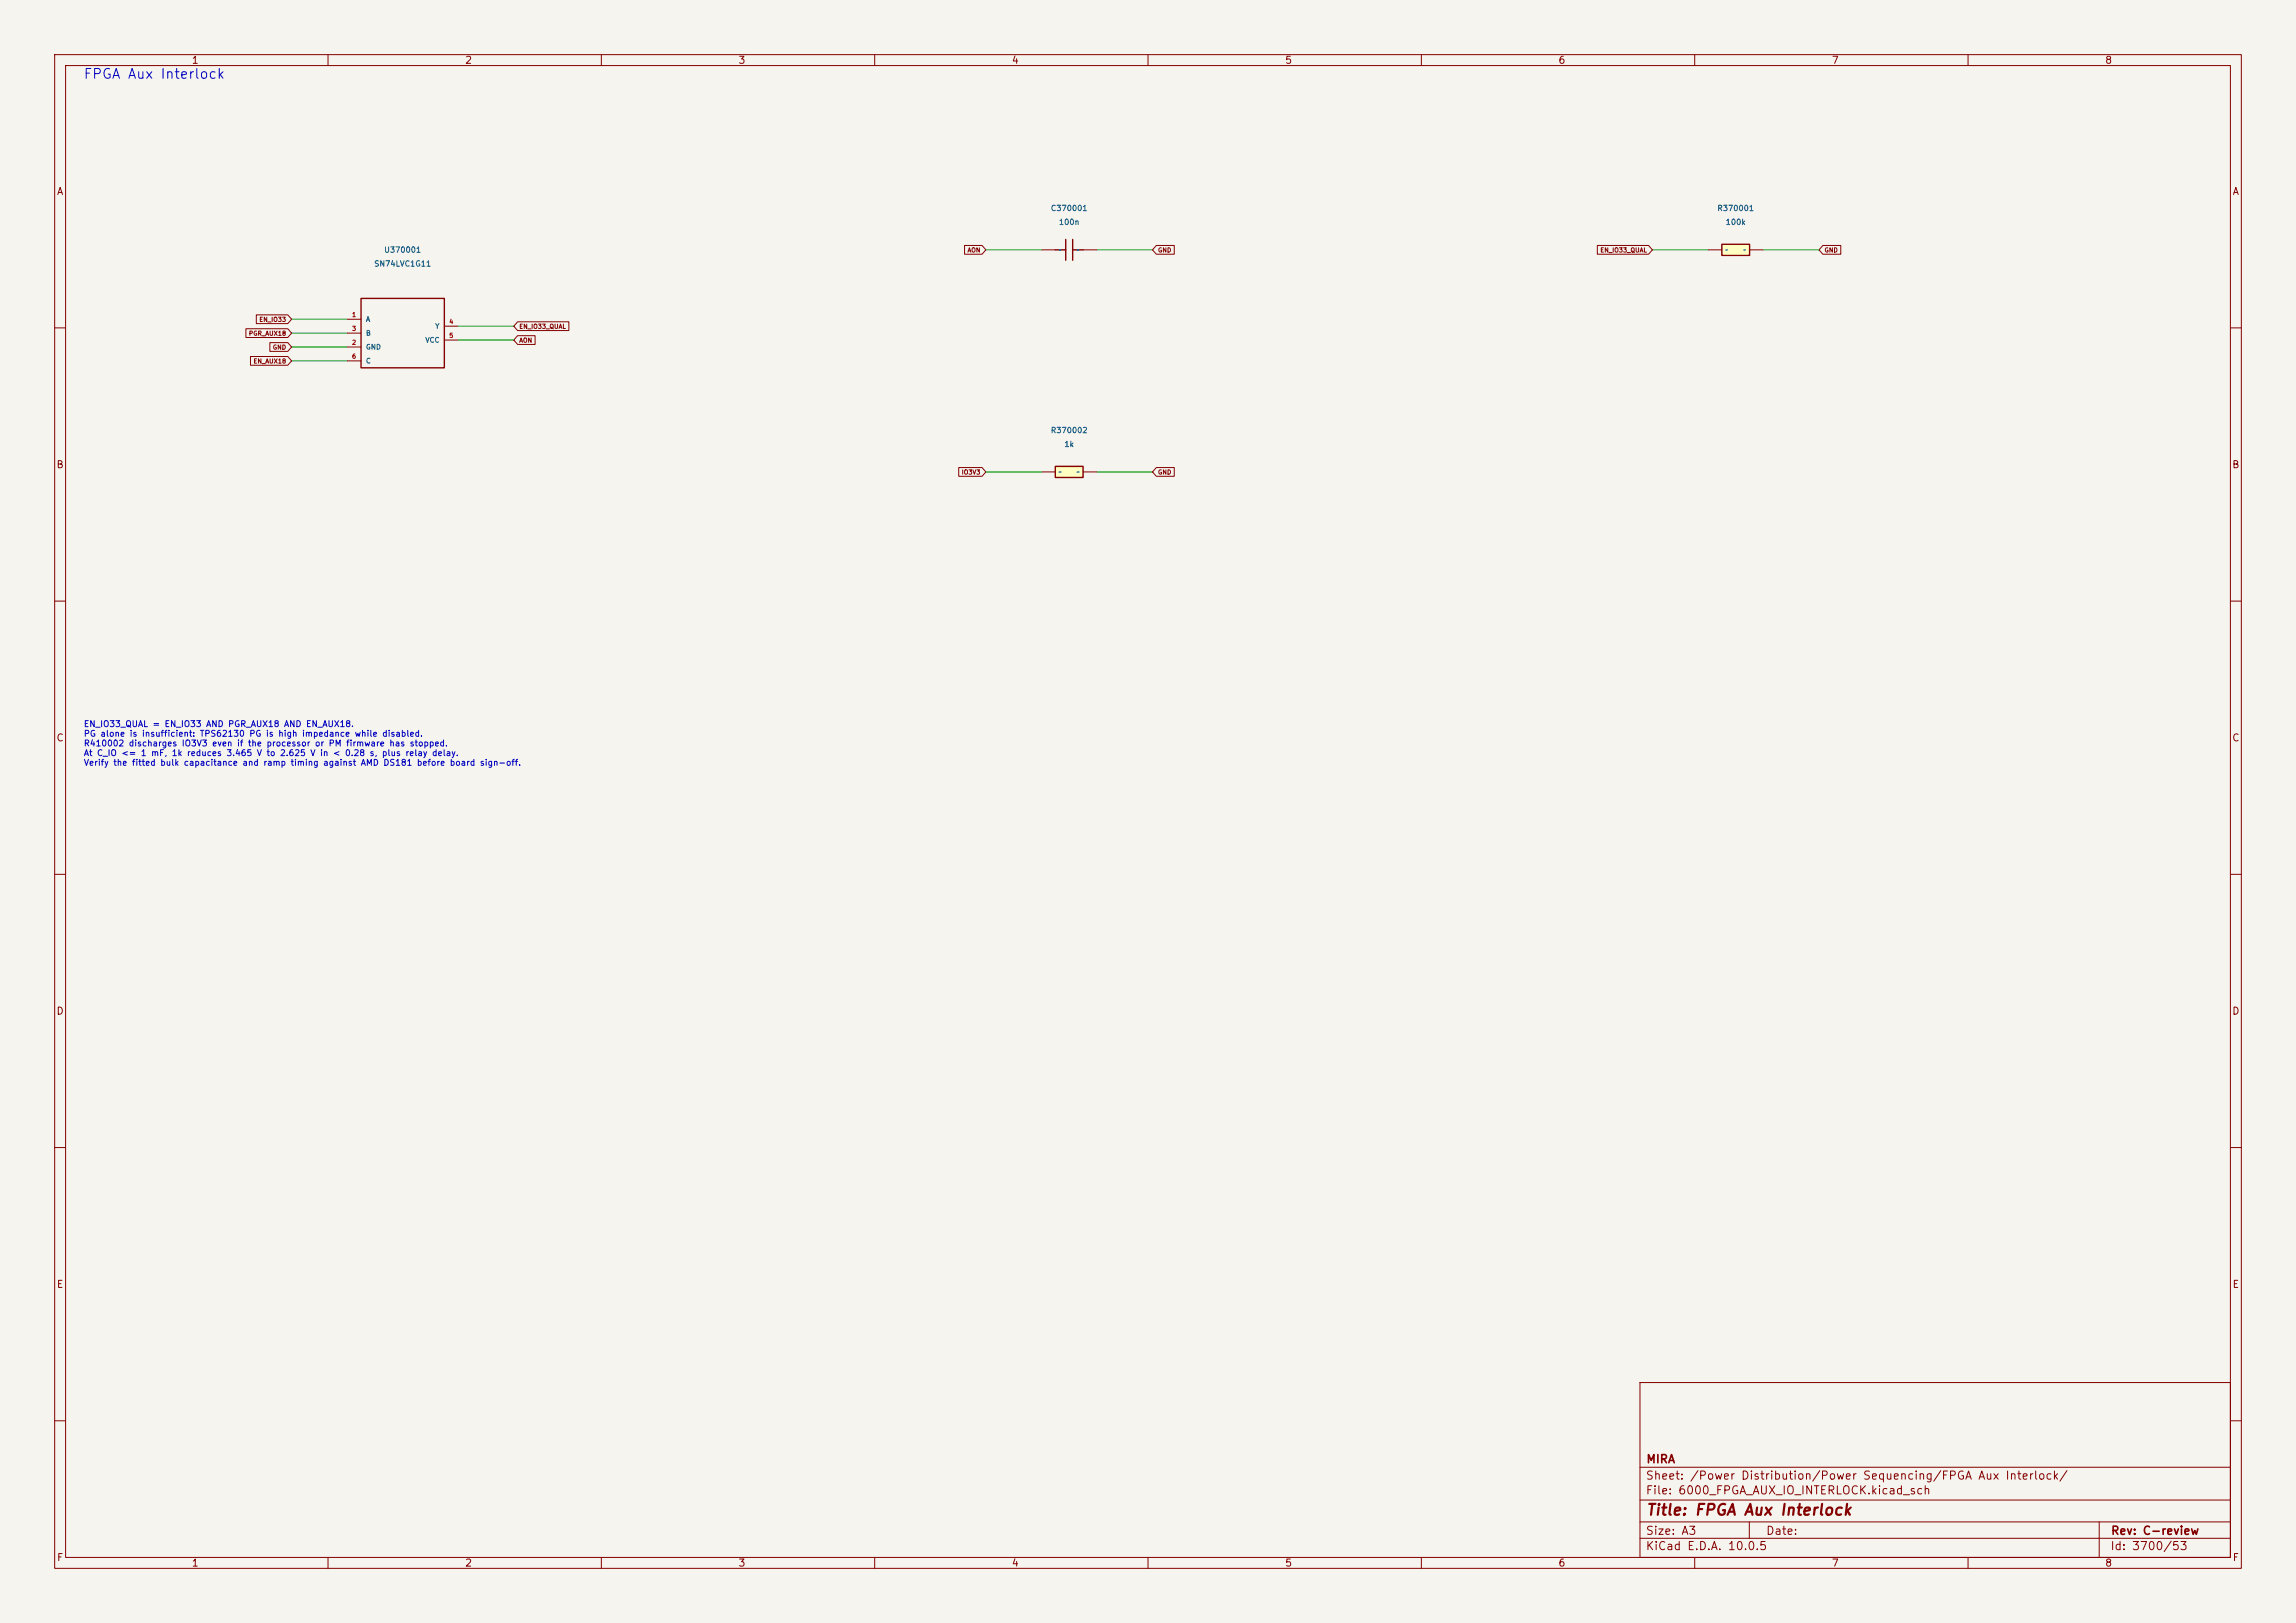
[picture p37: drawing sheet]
<svg xmlns="http://www.w3.org/2000/svg" width="420mm" height="297mm" viewBox="0 0 420 297" stroke-linecap="round" stroke-linejoin="round" font-family="sans-serif">
<defs><g id="words">
<text font-size="2" fill="#840000" x="301" y="277.8">Title: FPGA Aux Interlock</text>
<text font-size="1.8" fill="#0000c2" x="15.2" y="14.9">FPGA Aux Interlock</text>
<g font-size="1.5" fill="#840000">
<text x="301" y="268.1">MIRA</text>
<text x="300.9" y="273.8">File: 6000_FPGA_AUX_IO_INTERLOCK.kicad_sch</text>
<text x="300.9" y="271.1">Sheet: /Power Distribution/Power Sequencing/FPGA Aux Interlock/</text>
<text x="300.9" y="281.2">Size: A3</text>
<text x="322.9" y="281.2">Date:</text>
<text x="386" y="281.2">Rev: C-review</text>
<text x="300.9" y="284">KiCad E.D.A. 10.0.5</text>
<text x="385.9" y="284">Id: 3700/53</text>
</g>
<g font-size="1.3" fill="#840000">
<text x="35" y="12">1</text>
<text x="85" y="12">2</text>
<text x="135" y="12">3</text>
<text x="185" y="12">4</text>
<text x="235" y="12">5</text>
<text x="285" y="12">6</text>
<text x="335" y="12">7</text>
<text x="385" y="12">8</text>
<text x="10.3" y="36">A</text>
<text x="408.3" y="36">A</text>
<text x="10.2" y="86">B</text>
<text x="408.2" y="86">B</text>
<text x="10.2" y="136">C</text>
<text x="408.2" y="136">C</text>
<text x="10.2" y="186">D</text>
<text x="408.2" y="186">D</text>
<text x="10.3" y="236">E</text>
<text x="408.3" y="236">E</text>
<text x="10.3" y="286">F</text>
<text x="35" y="287">1</text>
<text x="85" y="287">2</text>
<text x="135" y="287">3</text>
<text x="185" y="287">4</text>
<text x="235" y="287">5</text>
<text x="285" y="287">6</text>
<text x="335" y="287">7</text>
<text x="385" y="287">8</text>
<text x="408.3" y="286">F</text>
</g>
<g font-size="1.1" fill="#0000c2">
<text x="15.2" y="133.3">EN_IO33_QUAL = EN_IO33 AND PGR_AUX18 AND EN_AUX18.</text>
<text x="15.2" y="135.1">PG alone is insufficient: TPS62130 PG is high impedance while disabled.</text>
<text x="15.2" y="136.8">R410002 discharges IO3V3 even if the processor or PM firmware has stopped.</text>
<text x="15.2" y="138.6">At C_IO &lt;= 1 mF, 1k reduces 3.465 V to 2.625 V in &lt; 0.28 s, plus relay delay.</text>
<text x="15.2" y="140.4">Verify the fitted bulk capacitance and ramp timing against AMD DS181 before board sign-off.</text>
</g>
<g font-size="1" fill="#006464">
<text x="192.1" y="38.9">C370001</text>
<text x="193.6" y="41.4">100n</text>
<text x="314" y="38.9">R370001</text>
<text x="315.6" y="41.4">100k</text>
<text x="70.2" y="46.5">U370001</text>
<text x="68.3" y="49">SN74LVC1G11</text>
<text x="192.1" y="79.5">R370002</text>
<text x="194.6" y="82">1k</text>
</g>
<g font-size=".9" fill="#006464">
<text x="66.9" y="59.1">A</text>
<text x="66.9" y="64.2">GND</text>
<text x="66.9" y="61.6">B</text>
<text x="77.7" y="62.9">VCC</text>
<text x="79.5" y="60.4">Y</text>
<text x="66.9" y="66.7">C</text>
</g>
<g font-size=".8" fill="#840000">
<text x="176.9" y="46.4">AON</text>
<text x="211.7" y="46.4">GND</text>
<text x="292.6" y="46.4">EN_IO33_QUAL</text>
<text x="333.7" y="46.4">GND</text>
<text x="47.3" y="59.1">EN_IO33</text>
<text x="45.4" y="61.6">PGR_AUX18</text>
<text x="49.8" y="64.2">GND</text>
<text x="94.9" y="62.9">AON</text>
<text x="94.9" y="60.4">EN_IO33_QUAL</text>
<text x="46.3" y="66.7">EN_AUX18</text>
<text x="175.8" y="87">IO3V3</text>
<text x="211.7" y="87">GND</text>
</g>
<g font-size=".8" fill="#006464">
<text x="193.6" y="46.3">~</text>
<text x="196.9" y="46.3">~</text>
<text x="315.5" y="46.3">~</text>
<text x="318.8" y="46.3">~</text>
<text x="193.6" y="87">~</text>
<text x="196.9" y="87">~</text>
</g>
<g font-size=".8" fill="#a90000">
<text x="64.3" y="58.2">1</text>
<text x="82.1" y="59.5">4</text>
<text x="64.3" y="63.3">2</text>
<text x="64.3" y="60.7">3</text>
<text x="64.3" y="65.8">6</text>
<text x="82.1" y="62">5</text>
</g>
</g></defs>
<path d="M0 0h420v297h-420z" fill="#f5f4ef" stroke="#f5f4ef" stroke-width=".18"/>
<g fill="none" stroke="#840000" stroke-width=".18">
<path d="M10 10h400v277h-400zM12 12h396v273h-396zM60 10v2M110 10v2M160 10v2M210 10v2M260 10v2M310 10v2M360 10v2M10 60h2M408 60h2M10 110h2"/>
<path d="M408 110h2M10 160h2M408 160h2M10 210h2M408 210h2M300 253h108v32h-108zM10 260h2M300 278.5h108M300 274.5h108M300 268.5h108M320 278.5v3M384 278.5v6.5"/>
<path d="M408 260h2M60 285v2M110 285v2M160 285v2M210 285v2M260 285v2M300 281.5h108M310 285v2M360 285v2"/>
</g>
<path d="M193 85.3h5.1v2.1h-5.1z" fill="#ffffc2"/>
<path d="M193 85.3h5.1v2.1h-5.1z" fill="none" stroke="#840000" stroke-width=".25"/>
<path d="M190.5 86.4h2.5M198.1 86.4h2.6" fill="none" stroke="#840000" stroke-width=".18"/>
<path d="M315 44.7h5v2h-5z" fill="#ffffc2"/>
<path d="M66 54.6h15.3v12.7h-15.3zM193 45.7h1.9M194.9 43.8v3.8M196.2 45.7h1.9M196.2 43.8v3.8M315 44.7h5v2h-5z" fill="none" stroke="#840000" stroke-width=".25"/>
<g fill="none" stroke="#840000" stroke-width=".18">
<path d="M46.9 57.6h5.7l.7 .8-.7 .8h-5.7zM63.5 58.4h2.5M81.3 59.7h2.5M94.7 58.9h9.4v1.6h-9.4l-.7-.8zM176.4 44.9h3.2l.7 .8-.7 .8h-3.2zM190.5 45.7h2.5M198.1 45.7h2.6M211.5 44.9h3.3v1.6h-3.3l-.7-.8zM292.2 44.9h9.4l.7 .8-.7 .8h-9.4zM312.4 45.7h2.6M320 45.7h2.6M333.4 44.9h3.3v1.6h-3.3l-.7-.8z"/>
<path d="M45 60.2h7.6l.7 .8-.7 .8h-7.6zM45.8 65.2h6.8l.7 .8-.7 .8h-6.8zM49.4 62.7h3.2l.7 .8-.7 .8h-3.2zM63.5 63.5h2.5M63.5 61h2.5M63.5 66h2.5M81.3 62.2h2.5M94.7 61.4h3.2v1.6h-3.2l-.7-.8zM175.4 85.6h4.2l.7 .8-.7 .8h-4.2zM211.5 85.6h3.3v1.6h-3.3l-.7-.8z"/>
</g>
<path d="M53.3 58.4h10.2M83.8 59.7h10.2M180.3 45.7h10.2M200.7 45.7h10.1M302.3 45.7h10.1M322.6 45.7h10.1M53.3 61h10.2M53.3 66h10.2M53.3 63.5h10.2M83.8 62.2h10.2M180.3 86.4h10.2M200.7 86.4h10.1" fill="none" stroke="#009600" stroke-width=".18"/>
<use href="#words"/>
</svg>
